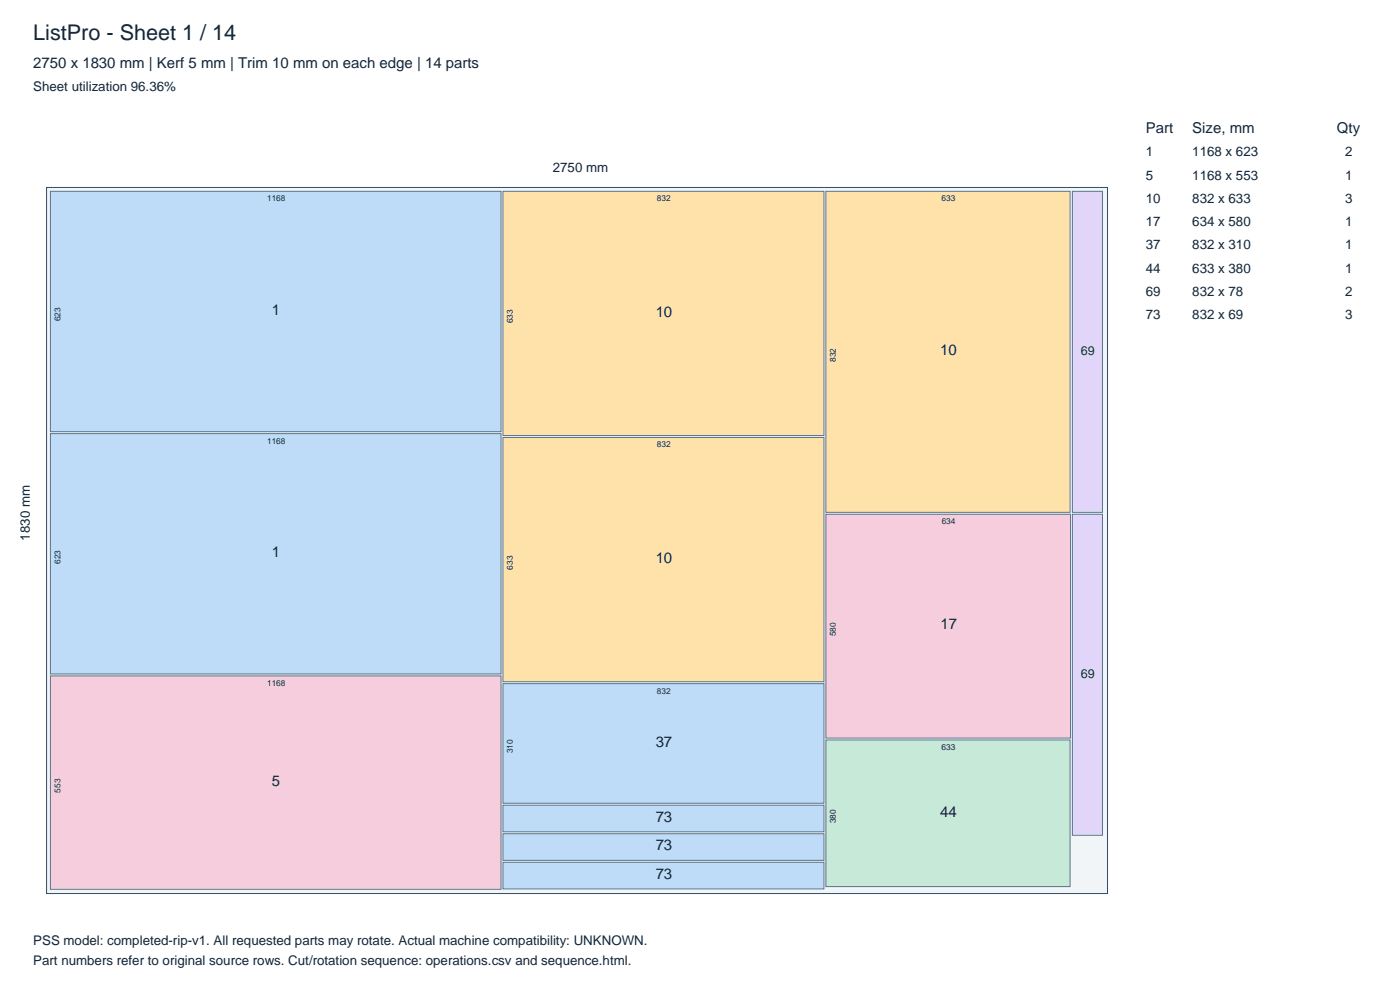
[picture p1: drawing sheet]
<svg xmlns="http://www.w3.org/2000/svg" width="297mm" height="210mm" viewBox="0 0 297 210" stroke-linecap="round" stroke-linejoin="round" font-family="sans-serif">
<defs><g id="words">
<text font-size="4.6" fill="#142638" x="7.1" y="8.5">ListPro - Sheet 1 / 14</text>
<g font-size="3.2" fill="#142638">
<text x="7.1" y="14.5">2750 x 1830 mm | Kerf 5 mm | Trim 10 mm on each edge | 14 parts</text>
<text x="243.1" y="28.2">Part</text>
<text x="252.9" y="28.2">Size, mm</text>
<text x="283.6" y="28.2">Qty</text>
<text x="57.7" y="66.8">1</text>
<text x="139.1" y="67.2">10</text>
<text x="199.5" y="75.3">10</text>
<text x="57.7" y="118.2">1</text>
<text x="139.1" y="119.4">10</text>
<text x="199.5" y="133.5">17</text>
<text x="139.1" y="158.4">37</text>
<text x="57.7" y="166.7">5</text>
<text x="199.5" y="173.2">44</text>
<text x="139.1" y="174.3">73</text>
<text x="139.1" y="180.4">73</text>
<text x="139.1" y="186.4">73</text>
</g>
<g font-size="2.8" fill="#142638">
<text x="7.1" y="19.4">Sheet utilization 96.36%</text>
<text x="243.1" y="33.2">1</text>
<text x="252.9" y="33.2">1168 x 623</text>
<text x="285.4" y="33.2">2</text>
<text x="117.3" y="36.6">2750 mm</text>
<text x="243.1" y="38.1">5</text>
<text x="252.9" y="38.1">1168 x 553</text>
<text x="285.4" y="38.1">1</text>
<text x="243.1" y="43">10</text>
<text x="243.1" y="48">17</text>
<text x="252.9" y="43">832 x 633</text>
<text x="252.9" y="48">634 x 580</text>
<text x="285.4" y="43">3</text>
<text x="285.4" y="48">1</text>
<text x="243.1" y="52.9">37</text>
<text x="252.9" y="52.9">832 x 310</text>
<text x="285.4" y="52.9">1</text>
<text x="243.1" y="57.9">44</text>
<text x="252.9" y="57.9">633 x 380</text>
<text x="285.4" y="57.9">1</text>
<text x="243.1" y="62.8">69</text>
<text x="252.9" y="62.8">832 x 78</text>
<text x="285.4" y="62.8">2</text>
<text x="243.1" y="67.7">73</text>
<text x="252.9" y="67.7">832 x 69</text>
<text x="285.4" y="67.7">3</text>
<text x="6.3" y="114.7" transform="rotate(-90 6.3 114.7)">1830 mm</text>
<text x="7.1" y="200.5">PSS model: completed-rip-v1. All requested parts may rotate. Actual machine compatibility: UNKNOWN.</text>
<text x="7.1" y="204.7">Part numbers refer to original source rows. Cut/rotation sequence: operations.csv and sequence.html.</text>
</g>
<g font-size="2.7" fill="#142638">
<text x="229.3" y="75.3">69</text>
<text x="229.3" y="143.8">69</text>
</g>
<g font-size="1.8" fill="#142638">
<text x="56.7" y="42.7">1168</text>
<text x="139.4" y="42.7">832</text>
<text x="199.7" y="42.7">633</text>
<text x="12.8" y="68.2" transform="rotate(-90 12.8 68.2)">623</text>
<text x="108.8" y="68.6" transform="rotate(-90 108.8 68.6)">633</text>
<text x="177.3" y="76.7" transform="rotate(-90 177.3 76.7)">832</text>
<text x="56.7" y="94.1">1168</text>
<text x="139.4" y="94.9">832</text>
<text x="199.8" y="111.2">634</text>
<text x="12.8" y="119.6" transform="rotate(-90 12.8 119.6)">623</text>
<text x="108.8" y="120.8" transform="rotate(-90 108.8 120.8)">633</text>
<text x="177.3" y="134.9" transform="rotate(-90 177.3 134.9)">580</text>
<text x="56.7" y="145.5">1168</text>
<text x="139.4" y="147.1">832</text>
<text x="108.8" y="159.8" transform="rotate(-90 108.8 159.8)">310</text>
<text x="199.7" y="159.1">633</text>
<text x="12.8" y="168.1" transform="rotate(-90 12.8 168.1)">553</text>
<text x="177.3" y="174.6" transform="rotate(-90 177.3 174.6)">380</text>
</g>
</g></defs>
<path d="M9.9 39.8h225v149.7h-225z" fill="#f2f5f7" stroke="#334d66" stroke-width=".21"/>
<g fill="#bedcf8" stroke="#59758c" stroke-width=".21">
<path d="M10.7 40.6h95.6v51h-95.6z"/>
<path d="M10.7 92h95.6v51h-95.6z"/>
</g>
<path d="M10.7 143.4h95.6v45.2h-95.6z" fill="#f6cddd" stroke="#59758c" stroke-width=".21"/>
<g fill="#ffe2aa" stroke="#59758c" stroke-width=".21">
<path d="M106.7 40.6h68.1v51.8h-68.1z"/>
<path d="M106.7 92.8h68.1v51.8h-68.1z"/>
</g>
<g fill="#bedcf8" stroke="#59758c" stroke-width=".21">
<path d="M106.7 145h68.1v25.4h-68.1z"/>
<path d="M106.7 170.8h68.1v5.6h-68.1z"/>
<path d="M106.7 176.9h68.1v5.6h-68.1z"/>
<path d="M106.7 182.9h68.1v5.7h-68.1z"/>
</g>
<path d="M175.2 40.6h51.8v68.1h-51.8z" fill="#ffe2aa" stroke="#59758c" stroke-width=".21"/>
<path d="M175.2 109.1h51.9v47.5h-51.9z" fill="#f6cddd" stroke="#59758c" stroke-width=".21"/>
<path d="M175.2 157h51.8v31.1h-51.8z" fill="#c6ead7" stroke="#59758c" stroke-width=".21"/>
<g fill="#e1d5f9" stroke="#59758c" stroke-width=".21">
<path d="M227.5 40.6h6.4v68.1h-6.4z"/>
<path d="M227.5 109.1h6.4v68.1h-6.4z"/>
</g>
<use href="#words"/>
</svg>
